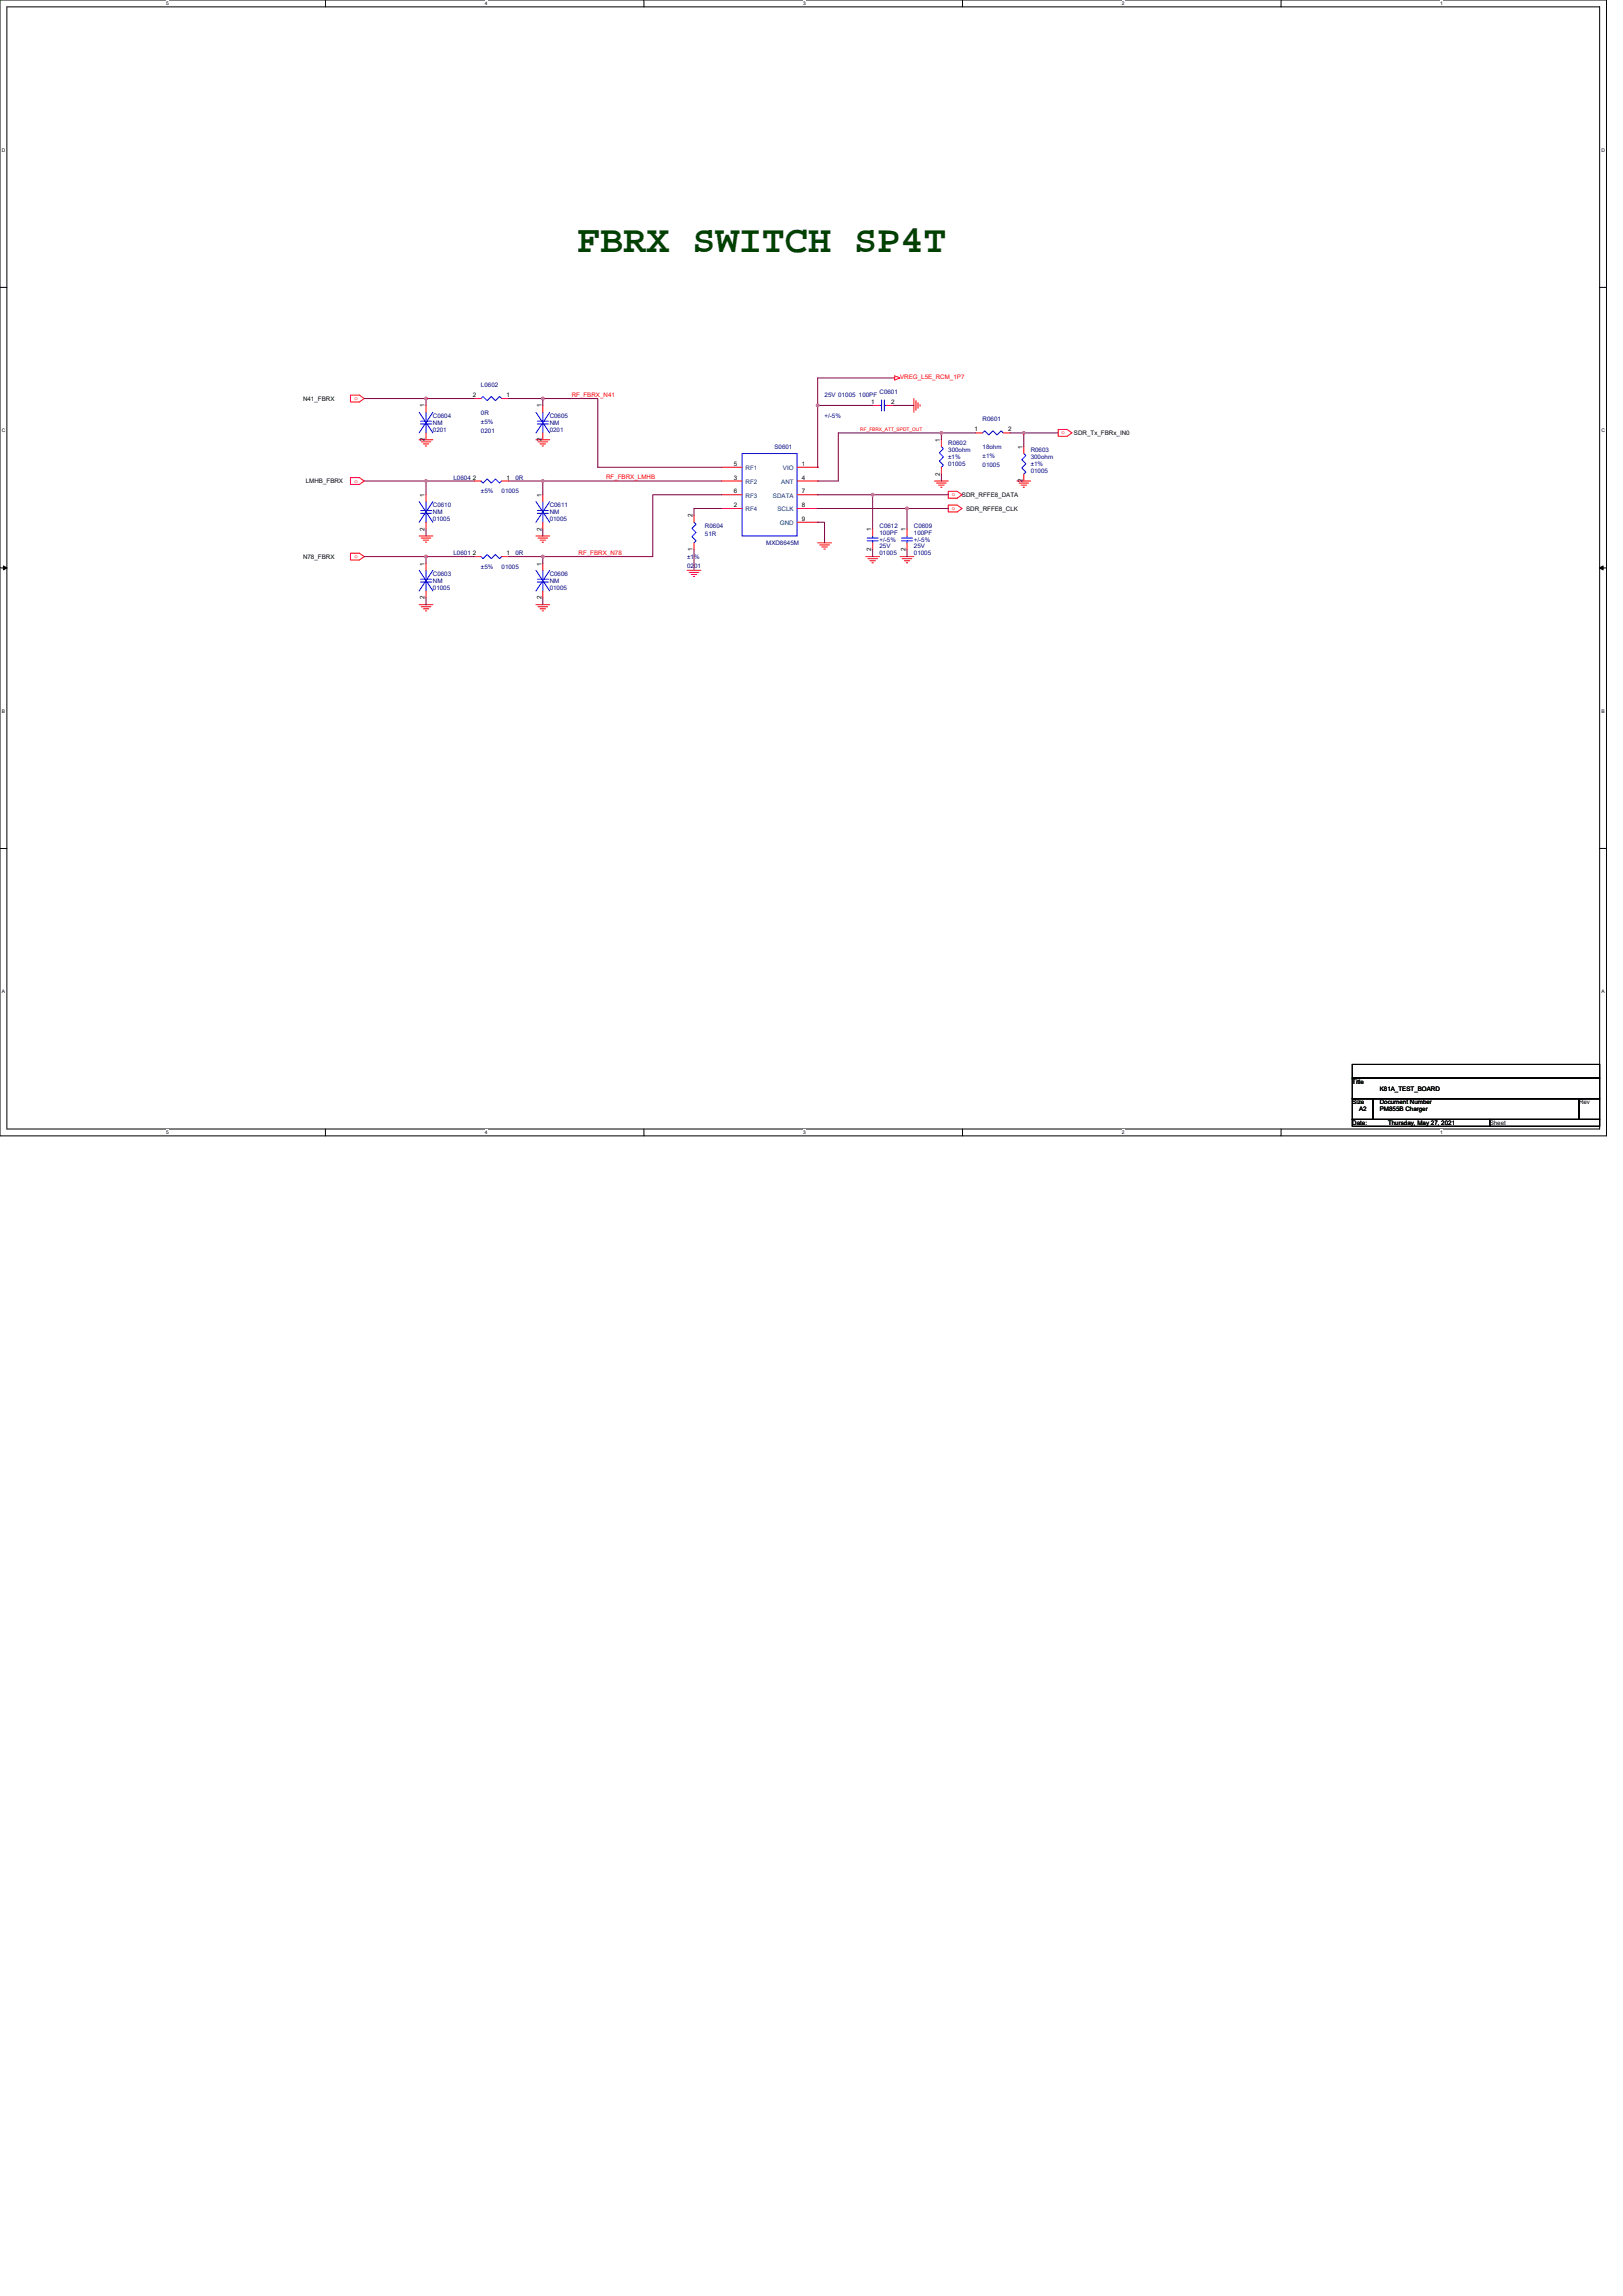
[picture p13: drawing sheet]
<svg xmlns="http://www.w3.org/2000/svg" width="210mm" height="297mm" viewBox="0 0 210 297" stroke-linecap="round" stroke-linejoin="round" font-family="sans-serif">
<defs><g id="words">
<text font-size="5" fill="#004000" x="74.7" y="32.6">FBRX SWITCH SP4T</text>
<g font-size=".8">
<text x="39.2" y="51.8">N41_FBRX</text>
<text x="54.9" y="52.7" transform="rotate(-90 54.9 52.7)">1</text>
<text x="61.2" y="51.4">2</text>
<text x="65.5" y="51.4">1</text>
<text x="70" y="52.7" transform="rotate(-90 70 52.7)">1</text>
<text x="112.7" y="52.3">1</text>
<text x="115.3" y="52.3">2</text>
<text x="54.9" y="57.1" transform="rotate(-90 54.9 57.1)">2</text>
<text x="70" y="57.1" transform="rotate(-90 70 57.1)">2</text>
<text x="121.6" y="57.2" transform="rotate(-90 121.6 57.2)">1</text>
<text x="126.1" y="55.8">1</text>
<text x="130.4" y="55.8">2</text>
<text x="132.3" y="58.1" transform="rotate(-90 132.3 58.1)">1</text>
<text x="139" y="56.3">SDR_Tx_FBRx_IN0</text>
<text x="39.6" y="62.5">LMHB_FBRX</text>
<text x="54.9" y="64.3" transform="rotate(-90 54.9 64.3)">1</text>
<text x="61.2" y="62">2</text>
<text x="65.5" y="62">1</text>
<text x="70" y="64.3" transform="rotate(-90 70 64.3)">1</text>
<text x="94.9" y="65.6">2</text>
<text x="94.9" y="62">3</text>
<text x="94.9" y="60.3">5</text>
<text x="94.9" y="63.8">6</text>
<text x="103.7" y="62">4</text>
<text x="103.7" y="60.3">1</text>
<text x="103.7" y="63.8">7</text>
<text x="103.7" y="65.6">8</text>
<text x="121.6" y="61.5" transform="rotate(-90 121.6 61.5)">2</text>
<text x="124.5" y="64.3">SDR_RFFE8_DATA</text>
<text x="132.3" y="62.4" transform="rotate(-90 132.3 62.4)">2</text>
<text x="54.9" y="68.6" transform="rotate(-90 54.9 68.6)">2</text>
<text x="61.2" y="71.8">2</text>
<text x="65.5" y="71.8">1</text>
<text x="70" y="68.6" transform="rotate(-90 70 68.6)">2</text>
<text x="89.6" y="71.3" transform="rotate(-90 89.6 71.3)">1</text>
<text x="89.6" y="66.9" transform="rotate(-90 89.6 66.9)">2</text>
<text x="103.7" y="67.4">9</text>
<text x="112.7" y="71.3" transform="rotate(-90 112.7 71.3)">2</text>
<text x="112.7" y="68.7" transform="rotate(-90 112.7 68.7)">1</text>
<text x="117.2" y="71.3" transform="rotate(-90 117.2 71.3)">2</text>
<text x="117.2" y="68.7" transform="rotate(-90 117.2 68.7)">1</text>
<text x="125" y="66.1">SDR_RFFE8_CLK</text>
<text x="39.2" y="72.3">N78_FBRX</text>
<text x="54.9" y="77.5" transform="rotate(-90 54.9 77.5)">2</text>
<text x="54.9" y="73.2" transform="rotate(-90 54.9 73.2)">1</text>
<text x="70" y="77.5" transform="rotate(-90 70 77.5)">2</text>
<text x="70" y="73.2" transform="rotate(-90 70 73.2)">1</text>
<text x="175" y="140.2">Title</text>
<text x="175" y="142.9">Size</text>
<text x="175.8" y="143.8">A2</text>
<text x="178.5" y="142.9">Document Number</text>
<text x="178.5" y="143.8">PM855B Charger</text>
<text x="178.5" y="141.1">K81A_TEST_BOARD</text>
<text x="204.3" y="142.9">Rev</text>
<text x="175" y="145.5">Date:</text>
<text x="179.6" y="145.5">Thursday, May 27, 2021</text>
<text x="192.7" y="145.5">Sheet</text>
</g>
<g font-size=".8" fill="#f00">
<text x="45.9" y="51.8">o</text>
<text x="74" y="51.4">RF_FBRX_N41</text>
<text x="116.5" y="49.1">VREG_L5E_RCM_1P7</text>
<text x="137.4" y="56.2">o</text>
<text x="45.9" y="62.4">o</text>
<text x="78.4" y="62">RF_FBRX_LMHB</text>
<text x="123.1" y="64.2">o</text>
<text x="123.1" y="66">o</text>
<text x="74.9" y="71.8">RF_FBRX_N78</text>
<text x="45.9" y="72.2">o</text>
</g>
<g font-size=".8" fill="#000080">
<text x="62.2" y="50.1">L0602</text>
<text x="62.2" y="53.7">0R</text>
<text x="106.7" y="51.4">25V 01005</text>
<text x="111.1" y="51.4">100PF</text>
<text x="113.8" y="50.9">C0601</text>
<text x="56" y="54.1">C0604</text>
<text x="56" y="54.9">NM</text>
<text x="56" y="55.8">0201</text>
<text x="62.2" y="54.9">±5%</text>
<text x="62.2" y="56">0201</text>
<text x="71.1" y="54.1">C0605</text>
<text x="71.1" y="54.9">NM</text>
<text x="71.1" y="55.8">0201</text>
<text x="100.2" y="58.1">S0601</text>
<text x="106.7" y="54.1">+/-5%</text>
<text x="122.7" y="57.6">R0602</text>
<text x="122.7" y="58.5">300ohm</text>
<text x="122.7" y="59.4">±1%</text>
<text x="127.1" y="54.5">R0601</text>
<text x="127.1" y="58.1">18ohm</text>
<text x="127.1" y="59.3">±1%</text>
<text x="133.3" y="58.5">R0603</text>
<text x="133.3" y="59.4">300ohm</text>
<text x="56" y="65.6">C0610</text>
<text x="58.7" y="62.1">L0604</text>
<text x="62.2" y="63.8">±5%</text>
<text x="64.9" y="63.8">01005</text>
<text x="66.7" y="62.1">0R</text>
<text x="71.1" y="65.6">C0611</text>
<text x="122.7" y="60.3">01005</text>
<text x="127.1" y="60.5">01005</text>
<text x="133.3" y="60.3">±1%</text>
<text x="133.3" y="61.2">01005</text>
<text x="56" y="66.5">NM</text>
<text x="56" y="67.4">01005</text>
<text x="58.7" y="71.8">L0601</text>
<text x="66.7" y="71.8">0R</text>
<text x="71.1" y="66.5">NM</text>
<text x="71.1" y="67.4">01005</text>
<text x="91.2" y="68.3">R0604</text>
<text x="91.2" y="69.3">51R</text>
<text x="99.1" y="70.5">MXD8645M</text>
<text x="113.8" y="68.3">C0612</text>
<text x="113.8" y="69.2">100PF</text>
<text x="113.8" y="71.8">01005</text>
<text x="113.8" y="70.9">25V</text>
<text x="113.8" y="70.1">+/-5%</text>
<text x="118.2" y="68.3">C0609</text>
<text x="118.2" y="69.2">100PF</text>
<text x="118.2" y="71.8">01005</text>
<text x="118.2" y="70.9">25V</text>
<text x="118.2" y="70.1">+/-5%</text>
<text x="56" y="74.5">C0603</text>
<text x="56" y="75.4">NM</text>
<text x="56" y="76.3">01005</text>
<text x="62.2" y="73.6">±5%</text>
<text x="64.9" y="73.6">01005</text>
<text x="71.1" y="74.5">C0606</text>
<text x="71.1" y="75.4">NM</text>
<text x="71.1" y="76.3">01005</text>
<text x="88.9" y="72.3">±1%</text>
<text x="88.9" y="73.4">0201</text>
</g>
<g font-size=".8" fill="#004080">
<text x="96.5" y="62.6">RF2</text>
<text x="96.5" y="60.8">RF1</text>
<text x="96.5" y="64.4">RF3</text>
<text x="100" y="64.4">SDATA</text>
<text x="101.1" y="62.6">ANT</text>
<text x="101.3" y="60.8">VIO</text>
<text x="96.5" y="66.1">RF4</text>
<text x="100.6" y="66.1">SCLK</text>
<text x="100.9" y="67.9">GND</text>
</g>
<g font-size=".6">
<text x="21.5" y=".7">5</text>
<text x="62.7" y=".7">4</text>
<text x="103.9" y=".7">3</text>
<text x="145.1" y=".7">2</text>
<text x="186.3" y=".7">1</text>
<text x=".2" y="19.6">D</text>
<text x="207.2" y="19.6">D</text>
<text x=".2" y="55.9">C</text>
<text x="207.2" y="55.9">C</text>
<text x=".2" y="92.2">B</text>
<text x="207.2" y="92.2">B</text>
<text x=".2" y="128.5">A</text>
<text x="207.2" y="128.5">A</text>
<text x="21.5" y="146.7">5</text>
<text x="62.7" y="146.7">4</text>
<text x="103.9" y="146.7">3</text>
<text x="145.1" y="146.7">2</text>
<text x="186.3" y="146.7">1</text>
</g>
<text font-size=".6" fill="#f00" x="111.3" y="55.8">RF_FBRX_ATT_SPDT_OUT</text>
</g></defs>
<path d="M0 0h207.8v147h-207.8zM.9 .9h206.1v145.2h-206.1z" fill="none" stroke="#000" stroke-width=".13"/>
<g fill="#fff">
<path d="M21.5 .1h.4v.7h-.4z"/>
<path d="M21.5 146.2h.4v.7h-.4z"/>
</g>
<path d="M42.1 0v.9M42.1 146.1v.9" fill="none" stroke="#000" stroke-width=".13"/>
<g fill="#fff">
<path d="M62.7 .1h.4v.7h-.4z"/>
<path d="M62.7 146.2h.4v.7h-.4z"/>
</g>
<path d="M83.3 0v.9M83.3 146.1v.9" fill="none" stroke="#000" stroke-width=".13"/>
<g fill="#fff">
<path d="M103.9 .1h.4v.7h-.4z"/>
<path d="M103.9 146.2h.4v.7h-.4z"/>
</g>
<path d="M124.5 0v.9M124.5 146.1v.9" fill="none" stroke="#000" stroke-width=".13"/>
<g fill="#fff">
<path d="M145.1 .1h.4v.7h-.4z"/>
<path d="M145.1 146.2h.4v.7h-.4z"/>
</g>
<path d="M165.7 0v.9M165.7 146.1v.9" fill="none" stroke="#000" stroke-width=".13"/>
<g fill="#fff">
<path d="M186.3 .1h.4v.7h-.4z"/>
<path d="M186.3 146.2h.4v.7h-.4z"/>
<path d="M.2 19h.5v.7h-.5z"/>
<path d="M207.2 19h.4v.7h-.4z"/>
<path d="M.2 55.3h.5v.7h-.5z"/>
<path d="M207.2 55.3h.4v.7h-.4z"/>
</g>
<path d="M0 37.2h.9M207 37.2h.8" fill="none" stroke="#000" stroke-width=".13"/>
<g fill="#fff">
<path d="M.2 91.6h.4v.7h-.4z"/>
<path d="M207.2 91.6h.4v.7h-.4z"/>
</g>
<path d="M0 73.5h.9M207 73.5h.8" fill="none" stroke="#000" stroke-width=".13"/>
<path d="M.4 73.2l.5 .3-.5 .2zM207 73.5l.4-.3v.5z" fill="#000" stroke="#000" stroke-width=".13"/>
<g fill="#fff">
<path d="M.2 127.9h.4v.7h-.4z"/>
<path d="M207.2 127.9h.4v.7h-.4z"/>
</g>
<path d="M0 109.8h.9M207 109.8h.8M175 137.7h32v1.8h-32zM175 139.5h32v2.7h-32zM175 142.2h2.6v2.6h-2.6zM175 144.8h17.7v.9h-17.7zM177.6 142.2h26.7v2.6h-26.7zM192.7 144.8h14.3v.9h-14.3zM204.3 142.2h2.7v2.6h-2.7z" fill="none" stroke="#000" stroke-width=".13"/>
<g fill="none" stroke="#f00" stroke-width=".13">
<path d="M45.3 51.1h1.2l.6 .5-.6 .4h-1.2zM54.2 56.9h1.8M54.5 57.2h1.2M54.8 57.4h.7M55 57.7h.2M55.1 52.5v.8M55.1 56v.9M61.3 51.6h.9M64.9 51.6h.9M69.3 56.9h1.8M69.6 57.2h1.3M69.9 57.4h.7"/>
<path d="M70.1 57.7h.2M70.2 52.5v.8M70.2 56v.9M112.9 52.5h.9M114.7 52.5h.9M115.6 48.9h.1M115.7 48.6l.8 .3-.8 .3zM118.2 51.6v1.7M118.5 51.8v1.3M118.8 52.1v.7M119 52.4v.1M121.8 56.9v.9"/>
<path d="M126.2 56h.9M129.8 56h.9M132.5 57.8v.9M136.9 55.6h1.2l.6 .4-.6 .5h-1.2zM45.3 61.8h1.2l.6 .4-.6 .5h-1.2zM45.3 71.6h1.2l.6 .4-.6 .5h-1.2zM54.2 78.2h1.8M54.2 69.3h1.8M54.5 78.5h1.2M54.5 69.6h1.2M54.8 78.8h.7M54.8 69.9h.7"/>
<path d="M55 79h.2M55 70.1h.2M55.1 72.9v.9M55.1 76.5v.8M55.1 64v.9M55.1 67.6v.9M61.3 62.2h.9M61.3 72h.9M64.9 62.2h.9M64.9 72h.9M69.3 78.2h1.8M69.3 69.3h1.8"/>
<path d="M69.6 78.5h1.3M69.6 69.6h1.3M69.9 78.8h.7M69.9 69.9h.7M70.1 79h.2M70.1 70.1h.2M70.2 72.9v.9M70.2 76.5v.8M70.2 64v.9M70.2 67.6v.9M88.9 73.8h1.8M89.2 74.1h1.2"/>
<path d="M89.4 74.3h.7M89.7 74.6h.2M89.8 70.2v.9M89.8 66.7v.9M93.3 65.8h2.7M93.3 62.2h2.7M93.3 60.5h2.7M93.3 64h2.7M103.1 60.5h2.7M103.1 62.2h2.7M103.1 64h2.7M103.1 65.8h2.7"/>
<path d="M103.1 67.6h2.7M105.8 60.5h.1M105.8 62.2h.1M105.8 64h.1M105.8 65.8h.1M105.8 67.6h.1M105.8 70.2h1.8M106.1 70.5h1.2M106.3 70.8h.7M106.6 71h.2M112 72h1.8M112.3 72.3h1.2"/>
<path d="M112.5 72.5h.8M112.8 72.8h.2M112.9 68.5v.8M112.9 70.2v.9M116.5 72h1.7M116.7 72.3h1.3M117 72.5h.7M117.3 72.8h.1M117.3 68.5v.8M117.3 70.2v.9M120.9 62.2h1.8M121.2 62.5h1.2"/>
<path d="M121.4 62.8h.7M121.7 63h.2M121.8 60.5v.8M122.7 63.6h1.1l.7 .4-.7 .5h-1.1zM122.7 65.3h1.1l.7 .5-.7 .4h-1.1zM131.6 62.2h1.7M131.8 62.5h1.3M132.1 62.8h.7M132.4 63h.1M132.5 61.3v.9"/>
</g>
<g fill="none" stroke="#00f" stroke-width=".13">
<path d="M54.2 53.3l1.8 2.7M54.4 54.5h1.4M54.4 54.9h1.4M55.1 53.3v1.2M55.1 54.9v1.1M56 53.3l-1.8 2.7M62.2 51.6l.3-.3 .5 .5 .6-.5 .5 .5 .5-.5 .3 .3M69.3 53.3l1.8 2.7M69.5 54.5h1.4M69.5 54.9h1.4M70.2 53.3v1.2M70.2 54.9v1.1"/>
<path d="M71.1 53.3l-1.8 2.7M96 58.7h7.1v10.6h-7.1zM113.8 52.5h.3M114.1 51.7v1.5M114.4 51.7v1.5M114.4 52.5h.3M121.8 57.8l.3 .3-.6 .5 .6 .5-.6 .6 .6 .5-.3 .3M127.1 56l.3-.3 .5 .6 .6-.6 .5 .6 .5-.6 .3 .3M132.5 58.7l.2 .2-.5 .6 .5 .5-.5 .5 .5 .6-.2 .2M54.2 73.8l1.8 2.7M54.2 64.9l1.8 2.7M54.4 74.9h1.4"/>
<path d="M54.4 75.3h1.4M54.4 66.1h1.4M54.4 66.4h1.4M55.1 73.8v1.1M55.1 75.3v1.2M55.1 64.9v1.2M55.1 66.4v1.2M56 73.8l-1.8 2.7M56 64.9l-1.8 2.7M62.2 62.2l.3 .3 .5-.5 .6 .5 .5-.5 .5 .5 .3-.3M62.2 72l.3 .3 .5-.6 .6 .6 .5-.6 .5 .6 .3-.3M69.3 73.8l1.8 2.7"/>
<path d="M69.3 64.9l1.8 2.7M69.5 74.9h1.4M69.5 75.3h1.4M69.5 66.1h1.4M69.5 66.4h1.4M70.2 73.8v1.1M70.2 75.3v1.2M70.2 64.9v1.2M70.2 66.4v1.2M71.1 73.8l-1.8 2.7M71.1 64.9l-1.8 2.7M89.8 67.6l.3 .2-.6 .6 .6 .5-.6 .5 .6 .6-.3 .2"/>
<path d="M112.2 69.6h1.4M112.2 70h1.4M112.9 69.3v.3M112.9 70v.2M116.6 69.6h1.5M116.6 70h1.5M117.3 69.3v.3M117.3 70v.2"/>
</g>
<g fill="none" stroke="#800040" stroke-width=".13">
<path d="M47.1 51.6h8M55.1 51.6h6.2M55.1 51.6v.9M65.8 51.6h4.4M70.2 51.6v.9M70.2 51.6h7.1v8.9h16M105.8 52.5v8M105.8 52.5h7.1M115.6 52.5h2.6M115.6 48.9h-9.8v3.6M121.8 56v.9M121.8 56h-13.3v6.2h-2.7"/>
<path d="M121.8 56h4.4M130.7 56h1.8M132.5 56h4.4M132.5 56v1.8M47.1 72h8M47.1 62.2h8M55.1 77.3v.9M55.1 68.5v.8M55.1 72v.9M55.1 72h6.2M55.1 62.2v1.8M55.1 62.2h6.2"/>
<path d="M65.8 72h4.4M65.8 62.2h4.4M70.2 77.3v.9M70.2 68.5v.8M70.2 72v.9M70.2 62.2v1.8M70.2 62.2h23.1M89.8 71.1v2.7M93.3 65.8h-3.5v.9M93.3 64h-8.8v8h-14.3M105.8 67.6h.9v2.6M105.8 64h7.1"/>
<path d="M105.8 65.8h11.5M112.9 71.1v.9M112.9 64v4.5M112.9 64h9.8M117.3 65.8h5.4M117.3 71.1v.9M117.3 65.8v2.7M121.8 61.3v.9"/>
</g>
<g fill="#f0f" stroke="#f0f" stroke-width=".13">
<circle cx="55.1" cy="51.6" r=".17"/>
<circle cx="132.5" cy="56" r=".17"/>
<circle cx="55.1" cy="72" r=".17"/>
<circle cx="55.1" cy="62.2" r=".17"/>
<circle cx="70.2" cy="51.6" r=".17"/>
<circle cx="112.9" cy="64" r=".17"/>
<circle cx="117.3" cy="65.8" r=".17"/>
<circle cx="121.8" cy="56" r=".17"/>
<circle cx="105.8" cy="52.4" r=".17"/>
<circle cx="70.2" cy="72" r=".17"/>
<circle cx="70.2" cy="62.2" r=".17"/>
</g>
<use href="#words"/>
</svg>
